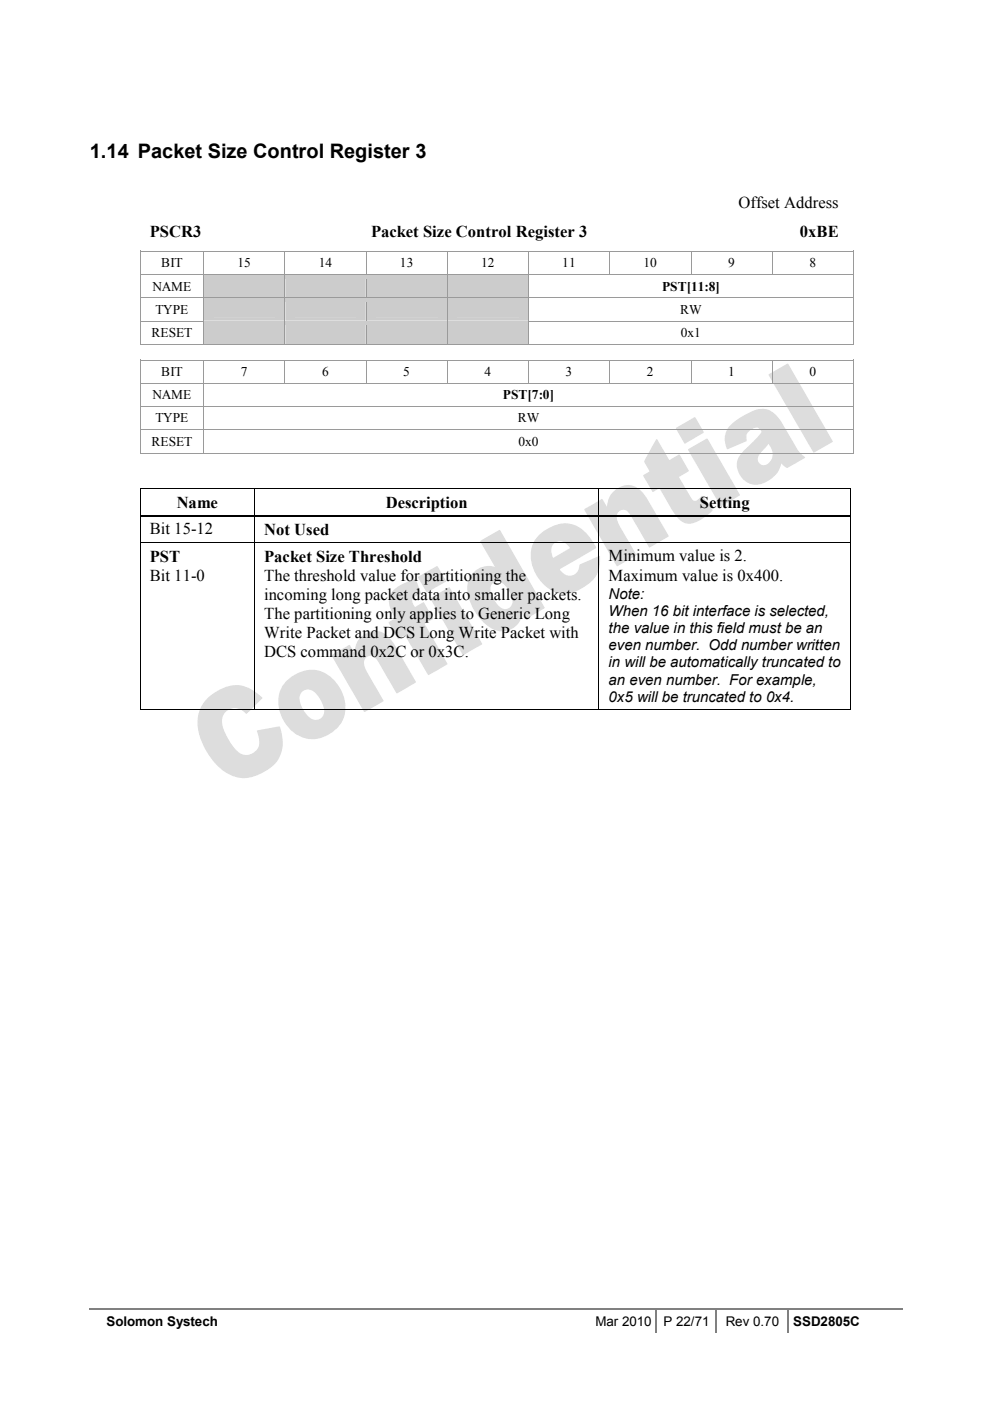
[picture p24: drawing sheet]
<svg xmlns="http://www.w3.org/2000/svg" width="210mm" height="297mm" viewBox="0 0 210 297" stroke-linecap="round" stroke-linejoin="round" font-family="sans-serif">
<defs><g id="words">
<text font-size="4.2" x="19" y="33.5">1.14 Packet Size Control Register 3</text>
<g font-size="3.5">
<text x="156.6" y="44">Offset Address</text>
<text x="31.8" y="50.3">PSCR3</text>
<text x="78.7" y="50.3">Packet Size Control Register 3</text>
<text x="169.6" y="50.3">0xBE</text>
<text x="37.5" y="107.7">Name</text>
<text x="81.8" y="107.7">Description</text>
<text x="148.4" y="107.7">Setting</text>
<text x="31.7" y="113.3">Bit 15-12</text>
<text x="56" y="113.4">Not Used</text>
<text x="31.7" y="119.1">PST</text>
<text x="56" y="119.1">Packet Size Threshold</text>
<text x="129" y="119">Minimum value is 2.</text>
<text x="31.7" y="123.1">Bit 11-0</text>
<text x="56" y="123.1">The threshold value for partitioning the</text>
<text x="129" y="123.1">Maximum value is 0x400.</text>
<text x="56" y="127.2">incoming long packet data into smaller packets.</text>
<text x="56" y="131.2">The partitioning only applies to Generic Long</text>
<text x="56" y="135.3">Write Packet and DCS Long Write Packet with</text>
<text x="56" y="139.3">DCS command 0x2C or 0x3C.</text>
</g>
<g font-size="3.2">
<text x="129" y="126.9">Note:</text>
<text x="129" y="130.6">When 16 bit interface is selected,</text>
<text x="129" y="134.2">the value in this field must be an</text>
<text x="129" y="137.8">even number. Odd number written</text>
<text x="129" y="141.5">in will be automatically truncated to</text>
<text x="129" y="145.2">an even number. For example,</text>
<text x="129" y="148.8">0x5 will be truncated to 0x4.</text>
</g>
<g font-size="2.8">
<text x="34.2" y="56.6">BIT</text>
<text x="50.3" y="56.6">15</text>
<text x="67.6" y="56.6">14</text>
<text x="84.8" y="56.6">13</text>
<text x="102" y="56.6">12</text>
<text x="119.2" y="56.6">11</text>
<text x="136.4" y="56.6">10</text>
<text x="154.4" y="56.6">9</text>
<text x="171.6" y="56.6">8</text>
<text x="32.3" y="61.6">NAME</text>
<text x="140.4" y="61.6">PST[11:8]</text>
<text x="32.1" y="71.5">RESET</text>
<text x="32.9" y="66.5">TYPE</text>
<text x="144.2" y="66.5">RW</text>
<text x="144.4" y="71.5">0x1</text>
<text x="34.2" y="79.7">BIT</text>
<text x="51.1" y="79.7">7</text>
<text x="68.3" y="79.7">6</text>
<text x="85.5" y="79.7">5</text>
<text x="102.7" y="79.7">4</text>
<text x="119.9" y="79.7">3</text>
<text x="137.2" y="79.7">2</text>
<text x="154.4" y="79.7">1</text>
<text x="171.6" y="79.7">0</text>
<text x="32.3" y="84.6">NAME</text>
<text x="32.9" y="89.6">TYPE</text>
<text x="106.6" y="84.7">PST[7:0]</text>
<text x="109.8" y="89.6">RW</text>
<text x="32.1" y="94.5">RESET</text>
<text x="109.9" y="94.5">0x0</text>
<text x="22.6" y="281.1">Solomon Systech</text>
<text x="126.3" y="281.1">Mar 2010</text>
<text x="140.7" y="281.1">P 22/71</text>
<text x="153.9" y="281.1">Rev 0.70</text>
<text x="168.1" y="281.1">SSD2805C</text>
</g>
</g></defs>
<path d="M18.9 277.5h30.9" fill="none" stroke="#808080" stroke-width=".34"/>
<path d="M49.8 277.3h.3v.3h-.3z" fill="#808080"/>
<path d="M50.1 277.5h71.5" fill="none" stroke="#808080" stroke-width=".34"/>
<path d="M121.6 277.3h.3v.3h-.3z" fill="#808080"/>
<path d="M121.9 277.5h17.1" fill="none" stroke="#808080" stroke-width=".34"/>
<path d="M139 277.3h.4v.3h-.4z" fill="#808080"/>
<path d="M139.4 277.5h12.3" fill="none" stroke="#808080" stroke-width=".34"/>
<path d="M151.7 277.3h.4v.3h-.4z" fill="#808080"/>
<path d="M152.1 277.5h14.9" fill="none" stroke="#808080" stroke-width=".34"/>
<path d="M167 277.3h.3v.3h-.3z" fill="#808080"/>
<path d="M139.2 277.6v5.1M151.9 277.6v5.1M167.1 277.6v5.1M167.3 277.5h24.1" fill="none" stroke="#808080" stroke-width=".34"/>
<g fill="#ddd">
<path d="M43.9 148.3a8.4 8.4 0 0 1 7.7-2.7l2 .9 1.9 1.5-3.3 3.2a2.96 2.96 0 0 0-3.8-.9 2.96 2.96 0 0 0-1.3 3.8 11.5 11.5 0 0 0 4 5.8 2.96 2.96 0 0 0 3.2-.6 2.96 2.96 0 0 0 .6-3.2l-.3-1.1 4.6-.9a7.3 7.3 0 0 1-1.5 8.2 9 9 0 0 1-7.5 2.4 11.1 11.1 0 0 1-6.8-6.4 8.6 8.6 0 0 1 0-9.4z" fill-rule="evenodd"/>
<path d="M60.8 144.5a6.8 6.8 0 0 1 8.7-1.3 7.8 7.8 0 0 1 2.8 10 6.9 6.9 0 0 1-9.4 2.4 7.8 7.8 0 0 1-2.9-10zM64 146.5a2.72 2.72 0 0 0-.1 3.5 4.3 4.3 0 0 0 3 2.8 2.04 2.04 0 0 0 1.8-3.1 5.5 5.5 0 0 0-2.9-3.6h-.8z" fill-rule="evenodd"/>
<path d="M70.4 139l3.7-2.1 1.1 1.9a4.5 4.5 0 0 1 5.6-4.7 7.7 7.7 0 0 1 3.4 3.8l3.9 6.7-3.9 2.3-2.2-3.6a14.9 14.9 0 0 0-2.6-4.2 1.6 1.6 0 0 0-1.9 .3 1.6 1.6 0 0 0-.4 1.8l.5 1.1 3.6 6.3-3.9 2.2z" fill-rule="evenodd"/>
<path d="M83.6 125.1a14.1 14.1 0 0 1 4.4-2.3l1.2 3a2.29 2.29 0 0 0-1.9 1.4v.6l.6 1.1 1.9-1.1 1.9 3.3-1.9 1.1 4.9 8.6-3.9 2.2-4.9-8.5-1.4 .8-2-3.3 1.5-.9-.5-.8a4.3 4.3 0 0 1-.4-4.6z" fill-rule="evenodd"/>
<path d="M88.7 122.4l4-2.3 1.7 3.1-3.8 2.3zM91.4 126.9l3.8-2.3 6.9 11.9-3.9 2.3z" fill-rule="evenodd"/>
<path d="M101.9 114.8l4-2.3 9.5 16.4-3.7 2.1-1-1.8a4.3 4.3 0 0 1-2.6 4.2 4.3 4.3 0 0 1-4.8-1 10.8 10.8 0 0 1-4.1-8.3 4.4 4.4 0 0 1 6-3.7zM104.3 123.6a2.94 2.94 0 0 0 .3 3.6 2.92 2.92 0 0 0 2.9 2 1.97 1.97 0 0 0 1-2.9 4.3 4.3 0 0 0-2.9-3.1l-.7 .1z" fill-rule="evenodd"/>
<path d="M114.3 113.6a7.6 7.6 0 0 1 7.3-2.2 9.4 9.4 0 0 1 4.7 4.7l-7.9 4.5a2.4 2.4 0 0 0 3.9 .9l.5-.8 .2-.9 4.1-1.8a6.3 6.3 0 0 1-3.8 6.6 6 6 0 0 1-8.4-1.3 7.6 7.6 0 0 1-1.4-8.6zM117.4 115.1a2.79 2.79 0 0 0-.2 3.4l3.9-2.3a2.55 2.55 0 0 0-3.4-1.3z" fill-rule="evenodd"/>
<path d="M124 108l3.6-2.1 1.2 2a4.5 4.5 0 0 1 5.6-4.7 7.1 7.1 0 0 1 3.4 3.8l3.8 6.7-3.9 2.3-2.1-3.7a16.5 16.5 0 0 0-2.7-4.1 1.6 1.6 0 0 0-1.8 .2 1.6 1.6 0 0 0-.4 1.9l.8 1.7 3.3 5.6-3.9 2.3z" fill-rule="evenodd"/>
<path d="M139.2 93.2l2.7 4.5 2.1-1.2 1.9 3.3-2.1 1.3 2.6 4.5a1.02 1.02 0 0 0 .9 .7 1.02 1.02 0 0 0 1-.5l.5-.6 2.2 3a9.1 9.1 0 0 1-5 2.7 3.8 3.8 0 0 1-3-2.2l-3.1-5.4-1.5 .9-1.9-3.4 1.4-.8-1.2-2.2z" fill-rule="evenodd"/>
<path d="M143.4 90.8l3.9-2.2 1.8 3.1-3.9 2.2zM146 95.3l3.9-2.2 6.9 11.8-3.9 2.3z" fill-rule="evenodd"/>
<path d="M154.9 90.3l2.5-1.9a7.2 7.2 0 0 1 5.2-1.4 7 7 0 0 1 3.7 3.8l1.6 2.6a8.2 8.2 0 0 0 2.7 3.6l-3.7 2.1-.7-.5-.6-.7a5.7 5.7 0 0 1-6.3 4.6 4.1 4.1 0 0 1-2.4-5.8l.8-.9 2.9-2.9 1.1-1.3a1.37 1.37 0 0 0-2.3-.8 1.99 1.99 0 0 0-1.2 2.6l-4 1.7a4.3 4.3 0 0 1 .7-4.8zM163 93.9l-.8 .9a4.1 4.1 0 0 0-1.7 2.8 1.48 1.48 0 0 0 1.2 1.2 1.48 1.48 0 0 0 1.6-.7 2.95 2.95 0 0 0-.2-4z" fill-rule="evenodd"/>
<path d="M163.1 79.5l3.9-2.3 9.4 16.4-3.8 2.2z" fill-rule="evenodd"/>
</g>
<g fill="none" stroke="#ddd" stroke-width=".26">
<path d="M163.1 79.5l3.9-2.3 9.4 16.4-3.8 2.2zM139.2 93.2l2.7 4.5 2.1-1.2 1.9 3.3-2.1 1.3 2.6 4.5a1.02 1.02 0 0 0 .9 .7 1.02 1.02 0 0 0 1-.5l.5-.6 2.2 3a9.1 9.1 0 0 1-5 2.7 3.8 3.8 0 0 1-3-2.2l-3.1-5.4-1.5 .9-1.9-3.4 1.4-.8-1.2-2.2zM143.4 90.8l3.9-2.2 1.8 3.1-3.9 2.2zM146 95.3l3.9-2.2 6.9 11.8-3.9 2.3zM154.9 90.3l2.5-1.9a7.2 7.2 0 0 1 5.2-1.4 7 7 0 0 1 3.7 3.8l1.6 2.6a8.2 8.2 0 0 0 2.7 3.6l-3.7 2.1-.7-.5-.6-.7a5.7 5.7 0 0 1-6.3 4.6 4.1 4.1 0 0 1-2.4-5.8l.8-.9 2.9-2.9 1.1-1.3a1.37 1.37 0 0 0-2.3-.8 1.99 1.99 0 0 0-1.2 2.6l-4 1.7a4.3 4.3 0 0 1 .7-4.8zM163 93.9a3.7 3.7 0 0 1 .7 3.6 1.74 1.74 0 0 1-2.8 .8 1.73 1.73 0 0 1 .4-2.5zM101.9 114.8l4-2.3 9.5 16.4-3.7 2.1-1-1.8a4.3 4.3 0 0 1-2.6 4.2 4.3 4.3 0 0 1-4.8-1 10.8 10.8 0 0 1-4.1-8.3 4.4 4.4 0 0 1 6-3.7zM114.3 113.6a7.6 7.6 0 0 1 7.3-2.2 9.4 9.4 0 0 1 4.7 4.7l-7.9 4.5a2.4 2.4 0 0 0 3.9 .9l.5-.8 .2-.9 4.1-1.8a6.3 6.3 0 0 1-3.8 6.6 6 6 0 0 1-8.4-1.3 7.6 7.6 0 0 1-1.4-8.6zM117.4 115.1a2.16 2.16 0 0 1 3.3 .7l.4 .4-3.9 2.3a2.85 2.85 0 0 1 .2-3.4zM124 108l3.6-2.1 1.2 2a4.5 4.5 0 0 1 5.6-4.7 7.1 7.1 0 0 1 3.4 3.8l3.8 6.7-3.9 2.3-2.1-3.7a16.5 16.5 0 0 0-2.7-4.1 1.6 1.6 0 0 0-1.8 .2 1.6 1.6 0 0 0-.4 1.9l.8 1.7 3.3 5.6-3.9 2.3zM70.4 139l3.7-2.1 1.1 1.9a4.5 4.5 0 0 1 5.6-4.7 7.7 7.7 0 0 1 3.4 3.8l3.9 6.7-3.9 2.3-2.2-3.6a14.9 14.9 0 0 0-2.6-4.2 1.6 1.6 0 0 0-1.9 .3 1.6 1.6 0 0 0-.4 1.8l.5 1.1 3.6 6.3-3.9 2.2zM83.6 125.1a14.1 14.1 0 0 1 4.4-2.3l1.2 3a2.29 2.29 0 0 0-1.9 1.4v.6l.6 1.1 1.9-1.1 1.9 3.3-1.9 1.1 4.9 8.6-3.9 2.2-4.9-8.5-1.4 .8-2-3.3 1.5-.9-.5-.8a4.3 4.3 0 0 1-.4-4.6z"/>
<path d="M88.7 122.4l4-2.3 1.7 3.1-3.8 2.3zM91.4 126.9l3.8-2.3 6.9 11.9-3.9 2.3zM104.3 123.6a2.2 2.2 0 0 1 3.4 1 3.9 3.9 0 0 1 .9 3.8 1.72 1.72 0 0 1-2.9 .2 5.6 5.6 0 0 1-1.8-4.3zM43.9 148.3a8.4 8.4 0 0 1 7.7-2.7l2 .9 1.9 1.5-3.3 3.2a2.96 2.96 0 0 0-3.8-.9 2.96 2.96 0 0 0-1.3 3.8 11.5 11.5 0 0 0 4 5.8 2.96 2.96 0 0 0 3.2-.6 2.96 2.96 0 0 0 .6-3.2l-.3-1.1 4.6-.9a7.3 7.3 0 0 1-1.5 8.2 9 9 0 0 1-7.5 2.4 11.1 11.1 0 0 1-6.8-6.4 8.6 8.6 0 0 1 0-9.4zM60.8 144.5a6.8 6.8 0 0 1 8.7-1.3 7.8 7.8 0 0 1 2.8 10 6.9 6.9 0 0 1-9.4 2.4 7.8 7.8 0 0 1-2.9-10zM64 146.5a2.29 2.29 0 0 1 3.4 .8 4.7 4.7 0 0 1 1.3 4.4 2.06 2.06 0 0 1-3.6 .1 5.5 5.5 0 0 1-1.6-4.3z"/>
</g>
<g fill="#9a9a9a">
<path d="M29.6 53.2h.2v.9h-.2z"/>
<path d="M29.6 53.2h.2v.1h-.2z"/>
</g>
<path d="M29.8 53.3h13.3" fill="none" stroke="#9a9a9a" stroke-width=".21"/>
<g fill="#9a9a9a">
<path d="M43.1 53.3h.2v.8h-.2z"/>
<path d="M43.1 53.2h.2v.1h-.2z"/>
</g>
<path d="M43.3 53.3h17" fill="none" stroke="#9a9a9a" stroke-width=".21"/>
<g fill="#9a9a9a">
<path d="M60.3 53.3h.2v.8h-.2z"/>
<path d="M60.3 53.2h.2v.1h-.2z"/>
</g>
<path d="M60.5 53.3h17.1" fill="none" stroke="#9a9a9a" stroke-width=".21"/>
<g fill="#9a9a9a">
<path d="M77.6 53.3h.1v.8h-.1z"/>
<path d="M77.6 53.2h.1v.1h-.1z"/>
</g>
<path d="M77.7 53.3h17.1" fill="none" stroke="#9a9a9a" stroke-width=".21"/>
<g fill="#9a9a9a">
<path d="M94.8 53.3h.2v.8h-.2z"/>
<path d="M94.8 53.2h.2v.1h-.2z"/>
</g>
<path d="M95 53.3h17" fill="none" stroke="#9a9a9a" stroke-width=".21"/>
<g fill="#9a9a9a">
<path d="M112 53.3h.2v.8h-.2z"/>
<path d="M112 53.2h.2v.1h-.2z"/>
</g>
<path d="M112.2 53.3h17" fill="none" stroke="#9a9a9a" stroke-width=".21"/>
<g fill="#9a9a9a">
<path d="M129.2 53.3h.2v.8h-.2z"/>
<path d="M129.2 53.2h.2v.1h-.2z"/>
</g>
<path d="M129.4 53.3h17" fill="none" stroke="#9a9a9a" stroke-width=".21"/>
<g fill="#9a9a9a">
<path d="M146.4 53.3h.2v.8h-.2z"/>
<path d="M146.4 53.2h.2v.1h-.2z"/>
</g>
<path d="M146.6 53.3h17.1" fill="none" stroke="#9a9a9a" stroke-width=".21"/>
<g fill="#9a9a9a">
<path d="M163.7 53.3h.1v.8h-.1z"/>
<path d="M163.7 53.2h.1v.1h-.1z"/>
</g>
<path d="M163.8 53.3h17.1" fill="none" stroke="#9a9a9a" stroke-width=".21"/>
<g fill="#9a9a9a">
<path d="M180.9 53.2h.2v.9h-.2z"/>
<path d="M180.9 53.2h.2v.1h-.2z"/>
</g>
<path d="M29.7 54.1v4M43.2 54.1v4M60.4 54.1v4M77.6 54.1v4M94.9 54.1v4M112.1 54.1v4M129.3 54.1v4M146.5 54.1v4M163.7 54.1v4M181 54.1v4" fill="none" stroke="#9a9a9a" stroke-width=".21"/>
<g fill="#ccc">
<path d="M43.3 58.3h17v4.8h-17z"/>
<path d="M45.2 59.1h13.2v3.2h-13.2z"/>
<path d="M60.5 58.3h17.1v4.8h-17.1z"/>
<path d="M62.4 59.1h13.2v3.2h-13.2z"/>
<path d="M77.7 58.3h17.1v4.8h-17.1z"/>
<path d="M79.7 59.1h13.1v3.2h-13.1z"/>
<path d="M95 58.3h17v4.8h-17z"/>
<path d="M96.9 59.1h13.2v3.2h-13.2z"/>
</g>
<path d="M29.6 58.1h.2v1h-.2z" fill="#9a9a9a"/>
<path d="M29.8 58.2h13.3" fill="none" stroke="#9a9a9a" stroke-width=".21"/>
<path d="M43.1 58.1h.2v1h-.2z" fill="#9a9a9a"/>
<path d="M43.3 58.2h17" fill="none" stroke="#9a9a9a" stroke-width=".21"/>
<path d="M43.3 58.3h17v.8h-17z" fill="#ccc"/>
<path d="M60.3 58.1h.2v1h-.2z" fill="#9a9a9a"/>
<path d="M60.5 58.2h17.1" fill="none" stroke="#9a9a9a" stroke-width=".21"/>
<path d="M60.5 58.3h17.1v.8h-17.1z" fill="#ccc"/>
<path d="M77.6 58.1h.1v1h-.1z" fill="#9a9a9a"/>
<path d="M77.7 58.2h17.1" fill="none" stroke="#9a9a9a" stroke-width=".21"/>
<path d="M77.7 58.3h17.1v.8h-17.1z" fill="#ccc"/>
<path d="M94.8 58.1h.2v1h-.2z" fill="#9a9a9a"/>
<path d="M95 58.2h17" fill="none" stroke="#9a9a9a" stroke-width=".21"/>
<path d="M95 58.3h17v.8h-17z" fill="#ccc"/>
<path d="M112 58.1h.2v1h-.2z" fill="#9a9a9a"/>
<path d="M112.2 58.2h17" fill="none" stroke="#9a9a9a" stroke-width=".21"/>
<path d="M129.2 58.1h.2v.2h-.2z" fill="#9a9a9a"/>
<path d="M129.4 58.2h17" fill="none" stroke="#9a9a9a" stroke-width=".21"/>
<path d="M146.4 58.1h.2v.2h-.2z" fill="#9a9a9a"/>
<path d="M146.6 58.2h17.1" fill="none" stroke="#9a9a9a" stroke-width=".21"/>
<path d="M163.7 58.1h.1v.2h-.1z" fill="#9a9a9a"/>
<path d="M163.8 58.2h17.1" fill="none" stroke="#9a9a9a" stroke-width=".21"/>
<path d="M180.9 58.1h.2v1h-.2z" fill="#9a9a9a"/>
<path d="M29.7 59.1v4M43.2 59.1v4M60.4 59.1v4M77.6 59.1v4M94.9 59.1v4M112.1 59.1v4M181 59.1v4" fill="none" stroke="#9a9a9a" stroke-width=".21"/>
<g fill="#ccc">
<path d="M43.3 63.2h17v4.8h-17z"/>
<path d="M45.2 64h13.2v3.2h-13.2z"/>
<path d="M60.5 63.2h17.1v4.8h-17.1z"/>
<path d="M62.4 64h13.2v3.2h-13.2z"/>
<path d="M77.7 63.2h17.1v4.8h-17.1z"/>
<path d="M79.7 64h13.1v3.2h-13.1z"/>
<path d="M95 63.2h17v4.8h-17z"/>
<path d="M96.9 64h13.2v3.2h-13.2z"/>
</g>
<path d="M29.6 63.1h.2v.9h-.2z" fill="#9a9a9a"/>
<path d="M29.8 63.2h13.3" fill="none" stroke="#9a9a9a" stroke-width=".21"/>
<path d="M43.1 63.1h.2v.9h-.2z" fill="#9a9a9a"/>
<path d="M43.3 63.2h17" fill="none" stroke="#9a9a9a" stroke-width=".21"/>
<path d="M43.3 63.2h17v.8h-17z" fill="#ccc"/>
<path d="M60.3 63.1h.2v.9h-.2z" fill="#9a9a9a"/>
<path d="M60.5 63.2h17.1" fill="none" stroke="#9a9a9a" stroke-width=".21"/>
<path d="M60.5 63.2h17.1v.8h-17.1z" fill="#ccc"/>
<path d="M77.6 63.1h.1v.9h-.1z" fill="#9a9a9a"/>
<path d="M77.7 63.2h17.1" fill="none" stroke="#9a9a9a" stroke-width=".21"/>
<path d="M77.7 63.2h17.1v.8h-17.1z" fill="#ccc"/>
<path d="M94.8 63.1h.2v.9h-.2z" fill="#9a9a9a"/>
<path d="M95 63.2h17" fill="none" stroke="#9a9a9a" stroke-width=".21"/>
<path d="M95 63.2h17v.8h-17z" fill="#ccc"/>
<path d="M112 63.1h.2v.9h-.2z" fill="#9a9a9a"/>
<path d="M112.2 63.2h68.7" fill="none" stroke="#9a9a9a" stroke-width=".21"/>
<path d="M180.9 63.1h.2v.9h-.2z" fill="#9a9a9a"/>
<path d="M29.7 64v4M43.2 64v4M60.4 64v4M77.6 64v4M94.9 64v4M112.1 64v4M181 64v4" fill="none" stroke="#9a9a9a" stroke-width=".21"/>
<g fill="#ccc">
<path d="M43.3 68.2h17v4.7h-17z"/>
<path d="M45.2 68.9h13.2v3.3h-13.2z"/>
<path d="M60.5 68.2h17.1v4.7h-17.1z"/>
<path d="M62.4 68.9h13.2v3.3h-13.2z"/>
<path d="M77.7 68.2h17.1v4.7h-17.1z"/>
<path d="M79.7 68.9h13.1v3.3h-13.1z"/>
<path d="M95 68.2h17v4.7h-17z"/>
<path d="M96.9 68.9h13.2v3.3h-13.2z"/>
</g>
<path d="M29.6 68h.2v.9h-.2z" fill="#9a9a9a"/>
<path d="M29.8 68.1h13.3" fill="none" stroke="#9a9a9a" stroke-width=".21"/>
<path d="M43.1 68h.2v.9h-.2z" fill="#9a9a9a"/>
<path d="M43.3 68.1h17" fill="none" stroke="#9a9a9a" stroke-width=".21"/>
<path d="M43.3 68.2h17v.7h-17z" fill="#ccc"/>
<path d="M60.3 68h.2v.9h-.2z" fill="#9a9a9a"/>
<path d="M60.5 68.1h17.1" fill="none" stroke="#9a9a9a" stroke-width=".21"/>
<path d="M60.5 68.2h17.1v.7h-17.1z" fill="#ccc"/>
<path d="M77.6 68h.1v.9h-.1z" fill="#9a9a9a"/>
<path d="M77.7 68.1h17.1" fill="none" stroke="#9a9a9a" stroke-width=".21"/>
<path d="M77.7 68.2h17.1v.7h-17.1z" fill="#ccc"/>
<path d="M94.8 68h.2v.9h-.2z" fill="#9a9a9a"/>
<path d="M95 68.1h17" fill="none" stroke="#9a9a9a" stroke-width=".21"/>
<path d="M95 68.2h17v.7h-17z" fill="#ccc"/>
<path d="M112 68h.2v.9h-.2z" fill="#9a9a9a"/>
<path d="M112.2 68.1h68.7" fill="none" stroke="#9a9a9a" stroke-width=".21"/>
<path d="M180.9 68h.2v.9h-.2z" fill="#9a9a9a"/>
<path d="M29.7 68.9v4M43.2 68.9v4M60.4 68.9v4M77.6 68.9v4M94.9 68.9v4M112.1 68.9v4M181 68.9v4" fill="none" stroke="#9a9a9a" stroke-width=".21"/>
<g fill="#9a9a9a">
<path d="M29.6 72.9h.2v.2h-.2z"/>
<path d="M29.8 72.9h.2v.2h-.2z"/>
</g>
<path d="M30 73h13.1" fill="none" stroke="#9a9a9a" stroke-width=".21"/>
<g fill="#9a9a9a">
<path d="M43.1 72.9h.1v.2h-.1z"/>
<path d="M43.1 72.9h.2v.2h-.2z"/>
</g>
<path d="M43.3 73h17" fill="none" stroke="#9a9a9a" stroke-width=".21"/>
<path d="M60.3 72.9h.2v.2h-.2z" fill="#9a9a9a"/>
<path d="M60.5 73h17.1" fill="none" stroke="#9a9a9a" stroke-width=".21"/>
<path d="M77.6 72.9h.1v.2h-.1z" fill="#9a9a9a"/>
<path d="M77.7 73h17.1" fill="none" stroke="#9a9a9a" stroke-width=".21"/>
<path d="M94.8 72.9h.2v.2h-.2z" fill="#9a9a9a"/>
<path d="M95 73h17" fill="none" stroke="#9a9a9a" stroke-width=".21"/>
<path d="M112 72.9h.2v.2h-.2z" fill="#9a9a9a"/>
<path d="M112.2 73h68.6" fill="none" stroke="#9a9a9a" stroke-width=".21"/>
<g fill="#9a9a9a">
<path d="M180.8 72.9h.2v.2h-.2z"/>
<path d="M180.9 72.9h.2v.2h-.2z"/>
<path d="M29.6 76.2h.2v1h-.2z"/>
<path d="M29.6 76.2h.2v.2h-.2z"/>
<path d="M29.8 76.2h.2v.2h-.2z"/>
</g>
<path d="M30 76.3h13.1" fill="none" stroke="#9a9a9a" stroke-width=".21"/>
<g fill="#9a9a9a">
<path d="M43.1 76.2h.1v.2h-.1z"/>
<path d="M43.1 76.4h.2v.8h-.2z"/>
<path d="M43.1 76.2h.2v.2h-.2z"/>
</g>
<path d="M43.3 76.3h17" fill="none" stroke="#9a9a9a" stroke-width=".21"/>
<g fill="#9a9a9a">
<path d="M60.3 76.4h.2v.8h-.2z"/>
<path d="M60.3 76.2h.2v.2h-.2z"/>
</g>
<path d="M60.5 76.3h17.1" fill="none" stroke="#9a9a9a" stroke-width=".21"/>
<g fill="#9a9a9a">
<path d="M77.6 76.4h.1v.8h-.1z"/>
<path d="M77.6 76.2h.1v.2h-.1z"/>
</g>
<path d="M77.7 76.3h17.1" fill="none" stroke="#9a9a9a" stroke-width=".21"/>
<g fill="#9a9a9a">
<path d="M94.8 76.4h.2v.8h-.2z"/>
<path d="M94.8 76.2h.2v.2h-.2z"/>
</g>
<path d="M95 76.3h17" fill="none" stroke="#9a9a9a" stroke-width=".21"/>
<g fill="#9a9a9a">
<path d="M112 76.4h.2v.8h-.2z"/>
<path d="M112 76.2h.2v.2h-.2z"/>
</g>
<path d="M112.2 76.3h17" fill="none" stroke="#9a9a9a" stroke-width=".21"/>
<g fill="#9a9a9a">
<path d="M129.2 76.4h.2v.8h-.2z"/>
<path d="M129.2 76.2h.2v.2h-.2z"/>
</g>
<path d="M129.4 76.3h17" fill="none" stroke="#9a9a9a" stroke-width=".21"/>
<g fill="#9a9a9a">
<path d="M146.4 76.4h.2v.8h-.2z"/>
<path d="M146.4 76.2h.2v.2h-.2z"/>
</g>
<path d="M146.6 76.3h17.1" fill="none" stroke="#9a9a9a" stroke-width=".21"/>
<g fill="#9a9a9a">
<path d="M163.7 76.4h.1v.8h-.1z"/>
<path d="M163.7 76.2h.1v.2h-.1z"/>
</g>
<path d="M163.8 76.3h17" fill="none" stroke="#9a9a9a" stroke-width=".21"/>
<g fill="#9a9a9a">
<path d="M180.8 76.2h.2v.2h-.2z"/>
<path d="M180.9 76.2h.2v1h-.2z"/>
<path d="M180.9 76.2h.2v.2h-.2z"/>
</g>
<path d="M29.7 77.2v4M43.2 77.2v4M60.4 77.2v4M77.6 77.2v4M94.9 77.2v4M112.1 77.2v4M129.3 77.2v4M146.5 77.2v4M163.7 77.2v4M181 77.2v4" fill="none" stroke="#9a9a9a" stroke-width=".21"/>
<path d="M29.6 81.2h.2v.9h-.2z" fill="#9a9a9a"/>
<path d="M29.8 81.2h13.3" fill="none" stroke="#9a9a9a" stroke-width=".21"/>
<path d="M43.1 81.2h.2v.9h-.2z" fill="#9a9a9a"/>
<path d="M43.3 81.2h17" fill="none" stroke="#9a9a9a" stroke-width=".21"/>
<path d="M60.3 81.2h.2v.1h-.2z" fill="#9a9a9a"/>
<path d="M60.5 81.2h17.1" fill="none" stroke="#9a9a9a" stroke-width=".21"/>
<path d="M77.6 81.2h.1v.1h-.1z" fill="#9a9a9a"/>
<path d="M77.7 81.2h17.1" fill="none" stroke="#9a9a9a" stroke-width=".21"/>
<path d="M94.8 81.2h.2v.1h-.2z" fill="#9a9a9a"/>
<path d="M95 81.2h17" fill="none" stroke="#9a9a9a" stroke-width=".21"/>
<path d="M112 81.2h.2v.1h-.2z" fill="#9a9a9a"/>
<path d="M112.2 81.2h17" fill="none" stroke="#9a9a9a" stroke-width=".21"/>
<path d="M129.2 81.2h.2v.1h-.2z" fill="#9a9a9a"/>
<path d="M129.4 81.2h17" fill="none" stroke="#9a9a9a" stroke-width=".21"/>
<path d="M146.4 81.2h.2v.1h-.2z" fill="#9a9a9a"/>
<path d="M146.6 81.2h17.1" fill="none" stroke="#9a9a9a" stroke-width=".21"/>
<path d="M163.7 81.2h.1v.1h-.1z" fill="#9a9a9a"/>
<path d="M163.8 81.2h17.1" fill="none" stroke="#9a9a9a" stroke-width=".21"/>
<path d="M180.9 81.2h.2v.9h-.2z" fill="#9a9a9a"/>
<path d="M29.7 82.1v4M43.2 82.1v4M181 82.1v4" fill="none" stroke="#9a9a9a" stroke-width=".21"/>
<path d="M29.6 86.1h.2v.9h-.2z" fill="#9a9a9a"/>
<path d="M29.8 86.2h13.3" fill="none" stroke="#9a9a9a" stroke-width=".21"/>
<path d="M43.1 86.1h.2v.9h-.2z" fill="#9a9a9a"/>
<path d="M43.3 86.2h137.6" fill="none" stroke="#9a9a9a" stroke-width=".21"/>
<path d="M180.9 86.1h.2v.9h-.2z" fill="#9a9a9a"/>
<path d="M29.7 87v4.1M43.2 87v4.1M181 87v4.1" fill="none" stroke="#9a9a9a" stroke-width=".21"/>
<path d="M29.6 91.1h.2v.9h-.2z" fill="#9a9a9a"/>
<path d="M29.8 91.1h13.3" fill="none" stroke="#9a9a9a" stroke-width=".21"/>
<path d="M43.1 91.1h.2v.9h-.2z" fill="#9a9a9a"/>
<path d="M43.3 91.1h137.6" fill="none" stroke="#9a9a9a" stroke-width=".21"/>
<path d="M180.9 91.1h.2v.9h-.2z" fill="#9a9a9a"/>
<path d="M29.7 92v4" fill="none" stroke="#9a9a9a" stroke-width=".21"/>
<path d="M29.6 96h.2v.1h-.2z" fill="#9a9a9a"/>
<path d="M29.8 96.1h13.3M43.2 92v4" fill="none" stroke="#9a9a9a" stroke-width=".21"/>
<path d="M43.1 96h.2v.1h-.2z" fill="#9a9a9a"/>
<path d="M43.3 96.1h137.6M181 92v4" fill="none" stroke="#9a9a9a" stroke-width=".21"/>
<path d="M180.9 96h.2v.1h-.2z" fill="#9a9a9a"/>
<g fill="#000">
<path d="M29.6 103.5h.2v.9h-.2zM29.6 103.5h.2v.1h-.2zM29.6 109.2h.2v.9h-.2zM29.6 114.9h.2v1h-.2zM53.9 103.6h.2v.8h-.2zM53.9 103.5h.2v.1h-.2zM53.9 109.7h.2v.4h-.2zM53.9 109.2h.5v.1h-.5zM53.9 109.5h.5v.2h-.5zM53.9 114.9h.2v1h-.2zM126.9 103.6h.2v.8h-.2zM126.9 103.5h.2v.1h-.2z"/>
<path d="M126.9 109.7h.2v.4h-.2zM126.9 109.2h.5v.1h-.5zM126.9 109.5h.5v.2h-.5zM126.9 114.9h.2v1h-.2zM180.3 103.5h.2v.9h-.2zM180.3 103.5h.2v.1h-.2zM180.3 109.2h.2v.9h-.2zM180.3 114.9h.2v1h-.2zM29.6 150.3h.2v.2h-.2zM53.9 150.3h.2v.2h-.2zM126.9 150.3h.2v.2h-.2zM180.3 150.3h.2v.2h-.2z"/>
</g>
<g fill="none" stroke="#000" stroke-width=".21">
<path d="M29.7 104.4v4.8M29.7 110.1v4.8M29.7 115.9v34.4M29.8 103.5h24.1M29.8 109.3h24.1M29.8 109.6h24.1M29.8 115h24.1M54 104.4v4.8M54 110.1v4.8M54 115.9v34.4M54.1 103.5h72.8M54.1 115h72.8"/>
<path d="M54.4 109.3h72.5M54.4 109.6h72.5M127 104.4v4.8M127 110.1v4.8M127 115.9v34.4M127.1 103.5h53.2M127.1 115h53.2M127.4 109.3h52.9M127.4 109.6h52.9M180.4 104.4v4.8M180.4 110.1v4.8M180.4 115.9v34.4"/>
<path d="M29.8 150.4h24.1M54.1 150.4h72.8M127.1 150.4h53.2"/>
</g>
<use href="#words"/>
</svg>
